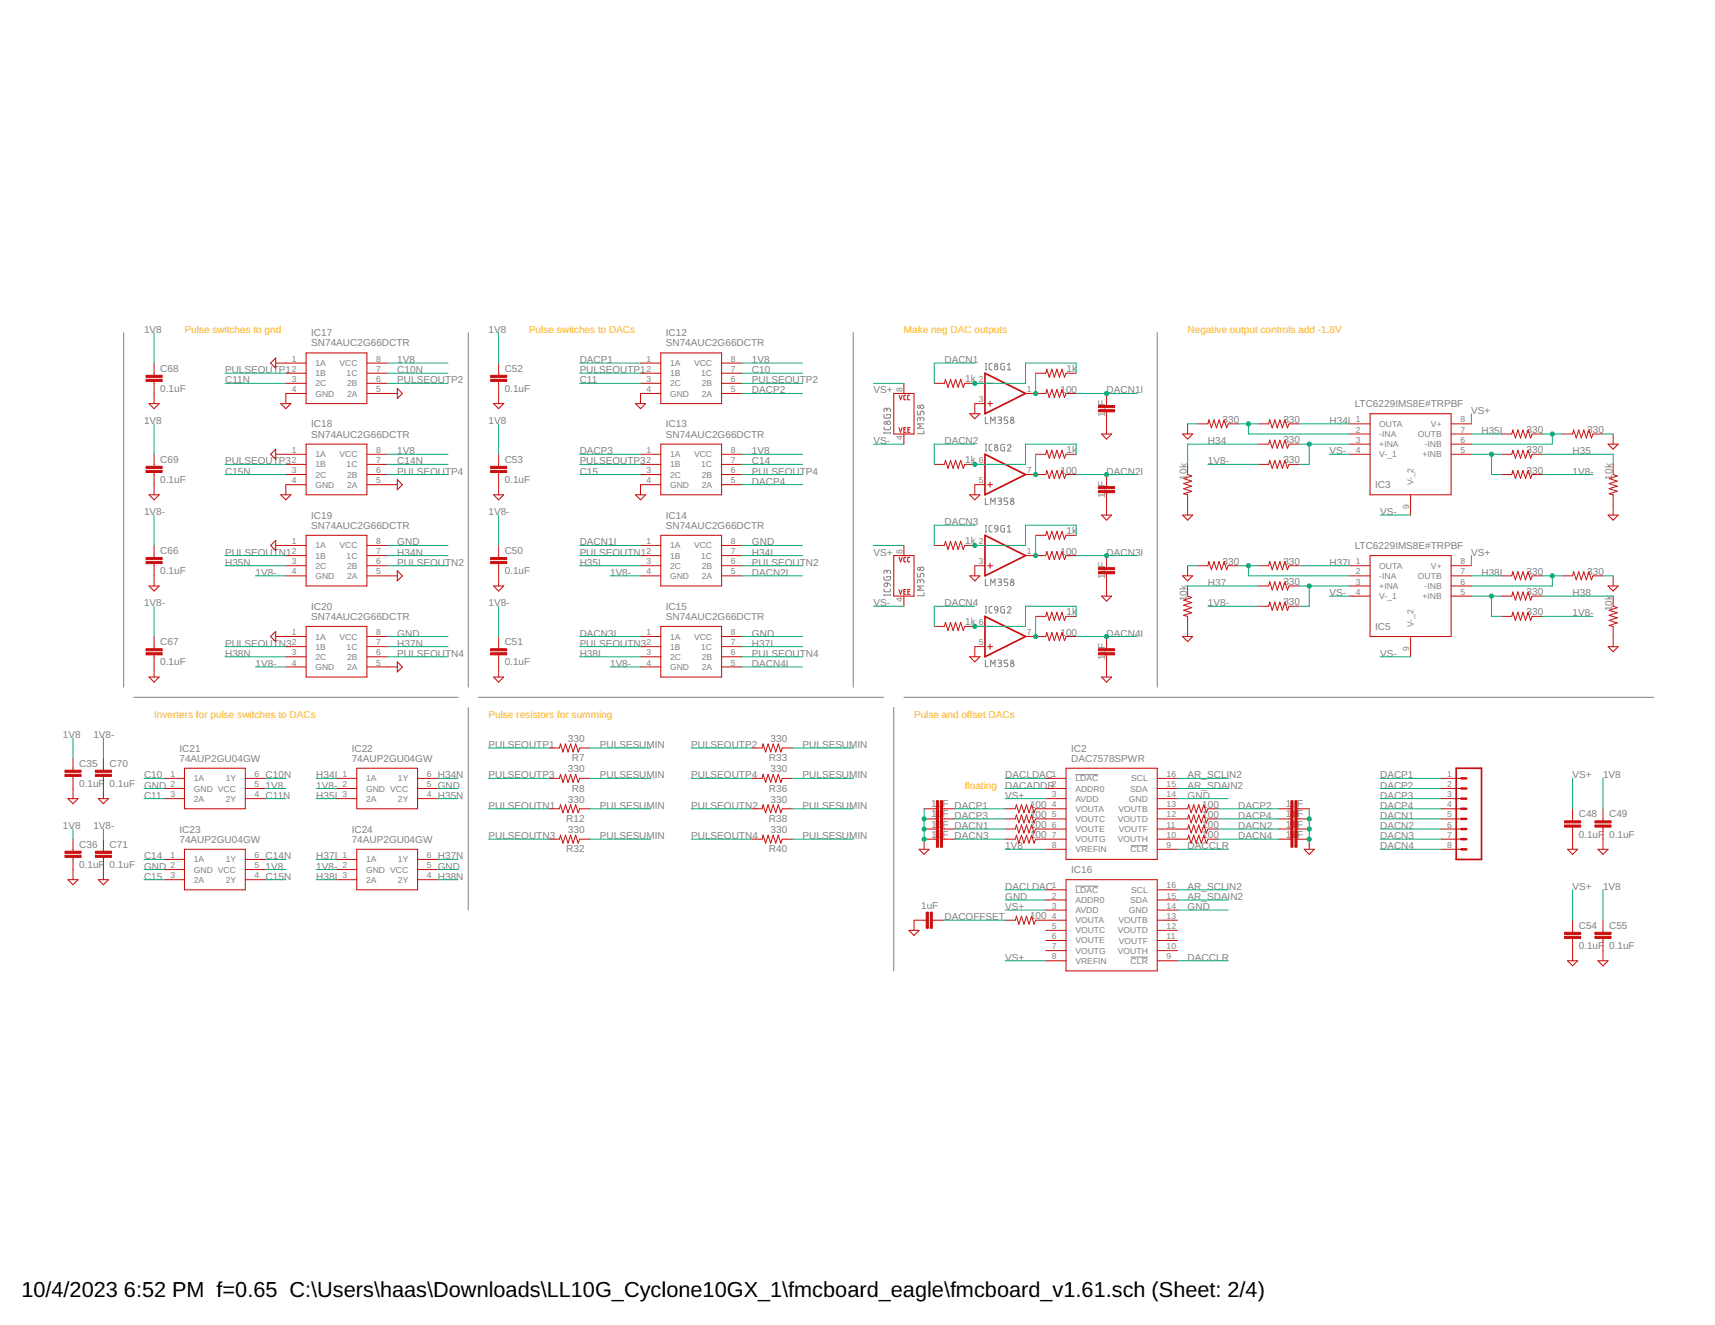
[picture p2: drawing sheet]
<svg xmlns="http://www.w3.org/2000/svg" width="279mm" height="216mm" viewBox="0 0 279 216" stroke-linecap="round" stroke-linejoin="round" font-family="sans-serif">
<defs><g id="words">
<g font-size="3.5">
<text x="3.5" y="211.4">10/4/2023</text>
<text x="20.2" y="211.4">6:52 PM f=0.65 C:\Users\haas\Downloads\LL10G_Cyclone10GX_1\fmcboard_eagle\fmcboard_v1.61.sch (Sheet: 2/4)</text>
</g>
<g font-size="1.6" fill="#808080">
<text x="23.5" y="54.2">1V</text>
<text x="25.5" y="54.2">8</text>
<text x="50.7" y="56.4">SN74AUC2G66DCTR</text>
<text x="50.7" y="54.8">IC17</text>
<text x="64.7" y="59.2">1V8</text>
<text x="79.6" y="54.2">1V</text>
<text x="81.6" y="54.2">8</text>
<text x="94.4" y="59.2">DACP1</text>
<text x="108.5" y="56.4">SN74AUC2G66DCTR</text>
<text x="108.5" y="54.8">IC12</text>
<text x="122.5" y="59.2">1V8</text>
<text x="153.9" y="59.2">DACN1</text>
<text x="26.1" y="63.9">0.1uF</text>
<text x="26.1" y="60.6">C68</text>
<text x="36.7" y="60.8">PULSEOUTP1</text>
<text x="36.7" y="62.5">C11N</text>
<text x="64.7" y="62.5">PULSEOUTP2</text>
<text x="64.7" y="60.8">C10N</text>
<text x="82.2" y="63.9">0.1uF</text>
<text x="82.2" y="60.6">C52</text>
<text x="94.4" y="62.5">C11</text>
<text x="94.4" y="60.8">PULSEOUTP1</text>
<text x="122.5" y="60.8">C10</text>
<text x="122.5" y="62.5">PULSEOUTP2</text>
<text x="122.5" y="64.1">DACP2</text>
<text x="142.3" y="64.1">VS+</text>
<text x="157.2" y="62.3">1k</text>
<text x="172.8" y="64">100</text>
<text x="173.8" y="60.7">1k</text>
<text x="180.3" y="64.1">DACN1I</text>
<text x="23.5" y="69.1">1V</text>
<text x="25.5" y="69.1">8</text>
<text x="50.7" y="71.3">SN74AUC2G66DCTR</text>
<text x="50.7" y="69.6">IC18</text>
<text x="79.6" y="69.1">1V</text>
<text x="81.6" y="69.1">8</text>
<text x="108.5" y="71.3">SN74AUC2G66DCTR</text>
<text x="108.5" y="69.6">IC13</text>
<text x="180" y="67.9" transform="rotate(-90 180 67.9)">1</text>
<text x="180" y="67" transform="rotate(-90 180 67)">u</text>
<text x="180" y="66.1" transform="rotate(-90 180 66.1)">F</text>
<text x="199.2" y="68.9">330</text>
<text x="209.1" y="68.9">330</text>
<text x="216.6" y="69.1">H34I</text>
<text x="220.7" y="66.3">LTC6229IMS8E#TRPBF</text>
<text x="239.7" y="67.4">VS+</text>
<text x="241.4" y="70.7">H35I</text>
<text x="248.7" y="70.6">330</text>
<text x="258.6" y="70.6">330</text>
<text x="26.1" y="75.4">C69</text>
<text x="36.7" y="75.7">PULSEOUTP3</text>
<text x="36.7" y="77.3">C15N</text>
<text x="64.7" y="77.3">PULSEOUTP4</text>
<text x="64.7" y="74">1V8</text>
<text x="64.7" y="75.7">C14N</text>
<text x="82.2" y="75.4">C53</text>
<text x="94.4" y="77.3">C15</text>
<text x="94.4" y="75.7">PULSEOUTP3</text>
<text x="94.4" y="74">DACP3</text>
<text x="122.5" y="75.7">C14</text>
<text x="122.5" y="77.3">PULSEOUTP4</text>
<text x="122.5" y="74">1V8</text>
<text x="142.3" y="72.4">VS-</text>
<text x="153.9" y="72.4">DACN2</text>
<text x="157.2" y="75.5">1k</text>
<text x="172.8" y="77.2">100</text>
<text x="173.8" y="73.9">1k</text>
<text x="180.3" y="77.3">DACN2I</text>
<text x="196.8" y="72.4">H34</text>
<text x="196.8" y="75.7">1V8-</text>
<text x="209.1" y="72.2">330</text>
<text x="209.1" y="75.5">330</text>
<text x="216.6" y="74">VS-</text>
<text x="248.7" y="73.9">330</text>
<text x="248.7" y="77.2">330</text>
<text x="256.2" y="74">H35</text>
<text x="256.2" y="77.3">1V8-</text>
<text x="23.5" y="83.9">1V8-</text>
<text x="26.1" y="78.7">0.1uF</text>
<text x="79.6" y="83.9">1V8-</text>
<text x="82.2" y="78.7">0.1uF</text>
<text x="122.5" y="79">DACP4</text>
<text x="180" y="81.1" transform="rotate(-90 180 81.1)">1</text>
<text x="180" y="80.2" transform="rotate(-90 180 80.2)">u</text>
<text x="180" y="79.3" transform="rotate(-90 180 79.3)">F</text>
<text x="193.3" y="78.1" transform="rotate(-90 193.3 78.1)">10k</text>
<text x="224" y="79.5">IC3</text>
<text x="224.8" y="83.9">VS-</text>
<text x="262.7" y="78.1" transform="rotate(-90 262.7 78.1)">10k</text>
<text x="50.7" y="86.1">SN74AUC2G66DCTR</text>
<text x="50.7" y="84.5">IC19</text>
<text x="64.7" y="88.9">GND</text>
<text x="94.4" y="88.9">DACN1I</text>
<text x="108.5" y="86.1">SN74AUC2G66DCTR</text>
<text x="108.5" y="84.5">IC14</text>
<text x="122.5" y="88.9">GND</text>
<text x="153.9" y="85.6">DACN3</text>
<text x="157.2" y="88.7">1k</text>
<text x="173.8" y="87.1">1k</text>
<text x="220.7" y="89.4">LTC6229IMS8E#TRPBF</text>
<text x="26.1" y="93.6">0.1uF</text>
<text x="26.1" y="90.3">C66</text>
<text x="36.7" y="90.5">PULSEOUTN1</text>
<text x="36.7" y="92.2">H35N</text>
<text x="41.6" y="93.8">1V8-</text>
<text x="64.7" y="92.2">PULSEOUTN2</text>
<text x="64.7" y="90.5">H34N</text>
<text x="82.2" y="93.6">0.1uF</text>
<text x="82.2" y="90.3">C50</text>
<text x="94.4" y="90.5">PULSEOUTN1</text>
<text x="94.4" y="92.2">H35I</text>
<text x="99.4" y="93.8">1V8-</text>
<text x="122.5" y="92.2">PULSEOUTN2</text>
<text x="122.5" y="90.5">H34I</text>
<text x="122.5" y="93.8">DACN2I</text>
<text x="142.3" y="90.5">VS+</text>
<text x="172.8" y="90.4">100</text>
<text x="180" y="94.3" transform="rotate(-90 180 94.3)">1</text>
<text x="180" y="93.4" transform="rotate(-90 180 93.4)">u</text>
<text x="180" y="92.5" transform="rotate(-90 180 92.5)">F</text>
<text x="180.3" y="90.5">DACN3I</text>
<text x="196.8" y="95.5">H37</text>
<text x="199.2" y="92">330</text>
<text x="209.1" y="95.3">330</text>
<text x="209.1" y="92">330</text>
<text x="216.6" y="92.2">H37I</text>
<text x="239.7" y="90.5">VS+</text>
<text x="241.4" y="93.8">H38I</text>
<text x="248.7" y="93.7">330</text>
<text x="258.6" y="93.7">330</text>
<text x="23.5" y="98.8">1V8-</text>
<text x="50.7" y="101">SN74AUC2G66DCTR</text>
<text x="50.7" y="99.3">IC20</text>
<text x="79.6" y="98.8">1V8-</text>
<text x="108.5" y="101">SN74AUC2G66DCTR</text>
<text x="108.5" y="99.3">IC15</text>
<text x="142.3" y="98.8">VS-</text>
<text x="153.9" y="98.8">DACN4</text>
<text x="157.2" y="101.9">1k</text>
<text x="173.8" y="100.3">1k</text>
<text x="193.3" y="98" transform="rotate(-90 193.3 98)">10k</text>
<text x="196.8" y="98.8">1V8-</text>
<text x="209.1" y="98.6">330</text>
<text x="216.6" y="97.1">VS-</text>
<text x="248.7" y="97">330</text>
<text x="248.7" y="100.3">330</text>
<text x="256.2" y="97.1">H38</text>
<text x="256.2" y="100.4">1V8-</text>
<text x="262.7" y="99.6" transform="rotate(-90 262.7 99.6)">10k</text>
<text x="26.1" y="105.1">C67</text>
<text x="36.7" y="105.4">PULSEOUTN3</text>
<text x="36.7" y="107">H38N</text>
<text x="64.7" y="103.7">GND</text>
<text x="64.7" y="107">PULSEOUTN4</text>
<text x="64.7" y="105.4">H37N</text>
<text x="82.2" y="105.1">C51</text>
<text x="94.4" y="105.4">PULSEOUTN3</text>
<text x="94.4" y="107">H38I</text>
<text x="94.4" y="103.7">DACN3I</text>
<text x="122.5" y="103.7">GND</text>
<text x="122.5" y="107">PULSEOUTN4</text>
<text x="122.5" y="105.4">H37I</text>
<text x="172.8" y="103.6">100</text>
<text x="180" y="107.5" transform="rotate(-90 180 107.5)">1</text>
<text x="180" y="106.6" transform="rotate(-90 180 106.6)">u</text>
<text x="180" y="105.7" transform="rotate(-90 180 105.7)">F</text>
<text x="180.3" y="103.7">DACN4I</text>
<text x="224" y="102.6">IC5</text>
<text x="224.8" y="107">VS-</text>
<text x="26.1" y="108.4">0.1uF</text>
<text x="41.6" y="108.7">1V8-</text>
<text x="82.2" y="108.4">0.1uF</text>
<text x="99.4" y="108.7">1V8-</text>
<text x="122.5" y="108.7">DACN4I</text>
<text x="10.3" y="120.2">1V</text>
<text x="12.2" y="120.2">8</text>
<text x="12.9" y="124.9">C35</text>
<text x="15.2" y="120.2">1V</text>
<text x="17.2" y="120.2">8-</text>
<text x="17.8" y="124.9">C70</text>
<text x="29.2" y="124.1">74AUP2GU04GW</text>
<text x="29.2" y="122.5">IC21</text>
<text x="57.3" y="124.1">74AUP2GU04GW</text>
<text x="57.3" y="122.5">IC22</text>
<text x="79.6" y="121.9">PULSEOUTP1</text>
<text x="92.5" y="120.9">330</text>
<text x="92.5" y="125.9">330</text>
<text x="93.2" y="124">R7</text>
<text x="97.7" y="121.9">PULSESUMIN</text>
<text x="112.6" y="121.9">PULSEOUTP2</text>
<text x="125.3" y="124">R33</text>
<text x="125.5" y="120.9">330</text>
<text x="125.5" y="125.9">330</text>
<text x="130.8" y="121.9">PULSESUMIN</text>
<text x="174.5" y="124.1">DAC7578SPWR</text>
<text x="174.5" y="122.5">IC2</text>
<text x="12.9" y="128.2">0.1uF 0.1uF</text>
<text x="23.5" y="128.5">GND</text>
<text x="23.5" y="126.8">C10</text>
<text x="23.5" y="130.1">C11</text>
<text x="43.3" y="128.5">1V8</text>
<text x="43.3" y="130.1">C11N</text>
<text x="43.3" y="126.8">C10N</text>
<text x="51.5" y="126.8">H34I</text>
<text x="51.5" y="130.1">H35I</text>
<text x="51.5" y="128.5">1V8-</text>
<text x="71.3" y="128.5">GND</text>
<text x="71.3" y="130.1">H35N</text>
<text x="71.3" y="126.8">H34N</text>
<text x="79.6" y="131.8">PULSEOUTN1</text>
<text x="79.6" y="126.8">PULSEOUTP3</text>
<text x="92.5" y="130.8">330</text>
<text x="93.2" y="129">R8</text>
<text x="97.7" y="126.8">PULSESUMIN</text>
<text x="97.7" y="131.8">PULSESUMIN</text>
<text x="112.6" y="131.8">PULSEOUTN2</text>
<text x="112.6" y="126.8">PULSEOUTP4</text>
<text x="125.3" y="129">R36</text>
<text x="125.5" y="130.8">330</text>
<text x="130.8" y="126.8">PULSESUMIN</text>
<text x="130.8" y="131.8">PULSESUMIN</text>
<text x="151.7" y="131.5">1</text>
<text x="152.6" y="131.5">u</text>
<text x="153.5" y="131.5">F DACP1</text>
<text x="163.8" y="130.1">VS+</text>
<text x="163.8" y="128.5">DACADDR</text>
<text x="163.8" y="126.8">DACLDAC</text>
<text x="167.8" y="131.6">100</text>
<text x="193.5" y="130.1">GND</text>
<text x="193.5" y="126.8">AR_SCLIN2</text>
<text x="193.5" y="128.5">AR_SDAIN2</text>
<text x="195.9" y="131.6">100</text>
<text x="201.7" y="131.8">DACP2</text>
<text x="209.5" y="131.5">1</text>
<text x="210.4" y="131.5">u</text>
<text x="211.3" y="131.5">F</text>
<text x="224.8" y="128.5">DACP2</text>
<text x="224.8" y="131.8">DACP4</text>
<text x="224.8" y="130.1">DACP3</text>
<text x="224.8" y="126.8">DACP1</text>
<text x="256.2" y="126.8">VS+</text>
<text x="261.2" y="126.8">1V8</text>
<text x="10.3" y="135.1">1V8</text>
<text x="15.2" y="135.1">1V8-</text>
<text x="29.2" y="137.3">74AUP2GU04GW</text>
<text x="29.2" y="135.7">IC23</text>
<text x="57.3" y="137.3">74AUP2GU04GW</text>
<text x="57.3" y="135.7">IC24</text>
<text x="79.6" y="136.7">PULSEOUTN3</text>
<text x="92.3" y="133.9">R12</text>
<text x="92.5" y="135.8">330</text>
<text x="97.7" y="136.7">PULSESUMIN</text>
<text x="112.6" y="136.7">PULSEOUTN4</text>
<text x="125.3" y="133.9">R38</text>
<text x="125.5" y="135.8">330</text>
<text x="130.8" y="136.7">PULSESUMIN</text>
<text x="151.7" y="136.5">1</text>
<text x="151.7" y="134.8">1</text>
<text x="151.7" y="133.2">1</text>
<text x="152.6" y="136.5">u</text>
<text x="152.6" y="134.8">u</text>
<text x="152.6" y="133.2">u</text>
<text x="153.5" y="136.5">F DACN3</text>
<text x="153.5" y="134.8">F DACN1</text>
<text x="153.5" y="133.2">F DACP3</text>
<text x="167.8" y="133.3">100</text>
<text x="167.8" y="134.9">100</text>
<text x="167.8" y="136.6">100</text>
<text x="195.9" y="133.3">100</text>
<text x="195.9" y="134.9">100</text>
<text x="195.9" y="136.6">100</text>
<text x="201.7" y="133.4">DACP4</text>
<text x="201.7" y="135.1">DACN2</text>
<text x="201.7" y="136.7">DACN4</text>
<text x="209.5" y="136.5">1</text>
<text x="209.5" y="134.8">1</text>
<text x="209.5" y="133.2">1</text>
<text x="210.4" y="136.5">u</text>
<text x="210.4" y="134.8">u</text>
<text x="210.4" y="133.2">u</text>
<text x="211.3" y="136.5">F</text>
<text x="211.3" y="134.8">F</text>
<text x="211.3" y="133.2">F</text>
<text x="224.8" y="135.1">DACN2</text>
<text x="224.8" y="136.7">DACN3</text>
<text x="224.8" y="133.4">DACN1</text>
<text x="257.2" y="136.5">0.1uF 0.1uF</text>
<text x="257.2" y="133.2">C48</text>
<text x="262.2" y="133.2">C49</text>
<text x="12.9" y="141.4">0.1uF 0.1uF</text>
<text x="12.9" y="138.1">C36</text>
<text x="17.8" y="138.1">C71</text>
<text x="23.5" y="141.7">GND</text>
<text x="23.5" y="140">C14</text>
<text x="23.5" y="143.3">C15</text>
<text x="43.3" y="141.7">1V8</text>
<text x="43.3" y="140">C14N</text>
<text x="43.3" y="143.3">C15N</text>
<text x="51.5" y="140">H37I</text>
<text x="51.5" y="143.3">H38I</text>
<text x="51.5" y="141.7">1V8-</text>
<text x="71.3" y="141.7">GND</text>
<text x="71.3" y="140">H37N</text>
<text x="71.3" y="143.3">H38N</text>
<text x="92.3" y="138.9">R32</text>
<text x="125.3" y="138.9">R40</text>
<text x="163.8" y="138.4">1V8</text>
<text x="174.5" y="142.3">IC16</text>
<text x="193.5" y="138.4">DACCLR</text>
<text x="224.8" y="138.4">DACN4</text>
<text x="150.1" y="148">1uF</text>
<text x="153.9" y="149.9">DACOFFSET</text>
<text x="163.8" y="146.6">GND</text>
<text x="163.8" y="148.3">VS+</text>
<text x="163.8" y="145">DACLDAC</text>
<text x="167.8" y="149.8">100</text>
<text x="193.5" y="148.3">GND</text>
<text x="193.5" y="145">AR_SCLIN2</text>
<text x="193.5" y="146.6">AR_SDAIN2</text>
<text x="256.2" y="145">VS+</text>
<text x="261.2" y="145">1V8</text>
<text x="257.2" y="154.6">0.1uF 0.1uF</text>
<text x="257.2" y="151.3">C54</text>
<text x="262.2" y="151.3">C55</text>
<text x="163.8" y="156.5">VS+</text>
<text x="193.5" y="156.5">DACCLR</text>
</g>
<g font-size="1.6" fill="#ffba08">
<text x="30.1" y="54.2">Pulse switches to gnd</text>
<text x="86.2" y="54.2">Pulse switches to DACs</text>
<text x="147.3" y="54.2">Make neg DAC outputs</text>
<text x="193.5" y="54.2">Negative output controls add -1.8V</text>
<text x="25.1" y="116.9">Inverters for pulse switches to DACs</text>
<text x="79.6" y="116.9">Pulse resistors for summing</text>
<text x="148.9" y="116.9">Pulse and offset DACs</text>
<text x="157.2" y="128.5">floating</text>
</g>
<g font-size="1.4" fill="#808080">
<text x="47.6" y="58.9">1</text>
<text x="51.4" y="59.7">1A</text>
<text x="55.3" y="59.7">VCC</text>
<text x="61.3" y="58.9">8</text>
<text x="105.3" y="58.9">1</text>
<text x="109.2" y="59.7">1A</text>
<text x="113.1" y="59.7">VCC</text>
<text x="119.1" y="58.9">8</text>
<text x="47.6" y="60.6">2</text>
<text x="47.6" y="62.2">3</text>
<text x="47.6" y="63.9">4</text>
<text x="51.4" y="61.3">1B</text>
<text x="51.4" y="63">2C</text>
<text x="51.4" y="64.6">GND</text>
<text x="56.5" y="61.3">1C</text>
<text x="56.5" y="63">2B</text>
<text x="56.5" y="64.6">2A</text>
<text x="61.3" y="60.6">7</text>
<text x="61.3" y="62.2">6</text>
<text x="61.3" y="63.9">5</text>
<text x="105.3" y="60.6">2</text>
<text x="105.3" y="62.2">3</text>
<text x="105.3" y="63.9">4</text>
<text x="109.2" y="61.3">1B</text>
<text x="109.2" y="63">2C</text>
<text x="109.2" y="64.6">GND</text>
<text x="114.2" y="61.3">1C</text>
<text x="114.3" y="63">2B</text>
<text x="114.3" y="64.6">2A</text>
<text x="119.1" y="60.6">7</text>
<text x="119.1" y="62.2">6</text>
<text x="119.1" y="63.9">5</text>
<text x="147" y="63.9" transform="rotate(-90 147 63.9)">8</text>
<text x="159.5" y="65.5">3</text>
<text x="159.5" y="62.2">2</text>
<text x="167.3" y="63.9">1</text>
<text x="147" y="71.7" transform="rotate(-90 147 71.7)">4</text>
<text x="220.9" y="68.8">1</text>
<text x="220.9" y="70.5">2</text>
<text x="224.7" y="69.6">OUTA</text>
<text x="224.7" y="71.2">-INA</text>
<text x="231" y="71.2">OUTB</text>
<text x="233.1" y="69.6">V+</text>
<text x="237.9" y="68.8">8</text>
<text x="237.9" y="70.5">7</text>
<text x="47.6" y="73.8">1</text>
<text x="47.6" y="75.4">2</text>
<text x="47.6" y="77.1">3</text>
<text x="51.4" y="74.5">1A</text>
<text x="51.4" y="76.2">1B</text>
<text x="51.4" y="77.8">2C</text>
<text x="55.3" y="74.5">VCC</text>
<text x="56.5" y="76.2">1C</text>
<text x="56.5" y="77.8">2B</text>
<text x="61.3" y="73.8">8</text>
<text x="61.3" y="75.4">7</text>
<text x="61.3" y="77.1">6</text>
<text x="105.3" y="73.8">1</text>
<text x="105.3" y="75.4">2</text>
<text x="105.3" y="77.1">3</text>
<text x="109.2" y="74.5">1A</text>
<text x="109.2" y="76.2">1B</text>
<text x="109.2" y="77.8">2C</text>
<text x="113.1" y="74.5">VCC</text>
<text x="114.2" y="76.2">1C</text>
<text x="114.3" y="77.8">2B</text>
<text x="119.1" y="73.8">8</text>
<text x="119.1" y="75.4">7</text>
<text x="119.1" y="77.1">6</text>
<text x="159.5" y="75.4">6</text>
<text x="167.3" y="77.1">7</text>
<text x="220.9" y="72.1">3</text>
<text x="220.9" y="73.8">4</text>
<text x="224.7" y="72.9">+INA</text>
<text x="224.7" y="74.5">V-_1</text>
<text x="231.7" y="74.5">+INB</text>
<text x="232.1" y="72.9">-INB</text>
<text x="237.9" y="72.1">6</text>
<text x="237.9" y="73.8">5</text>
<text x="47.6" y="78.7">4</text>
<text x="51.4" y="79.5">GND</text>
<text x="56.5" y="79.5">2A</text>
<text x="61.3" y="78.7">5</text>
<text x="105.3" y="78.7">4</text>
<text x="109.2" y="79.5">GND</text>
<text x="114.3" y="79.5">2A</text>
<text x="119.1" y="78.7">5</text>
<text x="159.5" y="78.7">5</text>
<text x="229.6" y="82.9" transform="rotate(-90 229.6 82.9)">9</text>
<text x="230.3" y="79.1" transform="rotate(-90 230.3 79.1)">V-_2</text>
<text x="47.6" y="88.6">1</text>
<text x="51.4" y="89.4">1A</text>
<text x="55.3" y="89.4">VCC</text>
<text x="61.3" y="88.6">8</text>
<text x="105.3" y="88.6">1</text>
<text x="109.2" y="89.4">1A</text>
<text x="113.1" y="89.4">VCC</text>
<text x="119.1" y="88.6">8</text>
<text x="159.5" y="88.6">2</text>
<text x="47.6" y="90.3">2</text>
<text x="47.6" y="91.9">3</text>
<text x="47.6" y="93.6">4</text>
<text x="51.4" y="91">1B</text>
<text x="51.4" y="92.7">2C</text>
<text x="51.4" y="94.3">GND</text>
<text x="56.5" y="91">1C</text>
<text x="56.5" y="92.7">2B</text>
<text x="56.5" y="94.3">2A</text>
<text x="61.3" y="90.3">7</text>
<text x="61.3" y="91.9">6</text>
<text x="61.3" y="93.6">5</text>
<text x="105.3" y="90.3">2</text>
<text x="105.3" y="91.9">3</text>
<text x="105.3" y="93.6">4</text>
<text x="109.2" y="91">1B</text>
<text x="109.2" y="92.7">2C</text>
<text x="109.2" y="94.3">GND</text>
<text x="114.2" y="91">1C</text>
<text x="114.3" y="92.7">2B</text>
<text x="114.3" y="94.3">2A</text>
<text x="119.1" y="90.3">7</text>
<text x="119.1" y="91.9">6</text>
<text x="119.1" y="93.6">5</text>
<text x="147" y="90.3" transform="rotate(-90 147 90.3)">8</text>
<text x="159.5" y="91.9">3</text>
<text x="167.3" y="90.3">1</text>
<text x="220.9" y="91.9">1</text>
<text x="220.9" y="93.6">2</text>
<text x="220.9" y="95.2">3</text>
<text x="224.7" y="92.7">OUTA</text>
<text x="224.7" y="94.3">-INA</text>
<text x="224.7" y="96">+INA</text>
<text x="231" y="94.3">OUTB</text>
<text x="232.1" y="96">-INB</text>
<text x="233.1" y="92.7">V+</text>
<text x="237.9" y="91.9">8</text>
<text x="237.9" y="93.6">7</text>
<text x="237.9" y="95.2">6</text>
<text x="147" y="98.1" transform="rotate(-90 147 98.1)">4</text>
<text x="159.5" y="101.8">6</text>
<text x="220.9" y="96.9">4</text>
<text x="224.7" y="97.6">V-_1</text>
<text x="231.7" y="97.6">+INB</text>
<text x="237.9" y="96.9">5</text>
<text x="47.6" y="103.5">1</text>
<text x="47.6" y="105.1">2</text>
<text x="47.6" y="106.8">3</text>
<text x="51.4" y="104.2">1A</text>
<text x="51.4" y="105.9">1B</text>
<text x="51.4" y="107.5">2C</text>
<text x="55.3" y="104.2">VCC</text>
<text x="56.5" y="105.9">1C</text>
<text x="56.5" y="107.5">2B</text>
<text x="61.3" y="103.5">8</text>
<text x="61.3" y="105.1">7</text>
<text x="61.3" y="106.8">6</text>
<text x="105.3" y="103.5">1</text>
<text x="105.3" y="105.1">2</text>
<text x="105.3" y="106.8">3</text>
<text x="109.2" y="104.2">1A</text>
<text x="109.2" y="105.9">1B</text>
<text x="109.2" y="107.5">2C</text>
<text x="113.1" y="104.2">VCC</text>
<text x="114.2" y="105.9">1C</text>
<text x="114.3" y="107.5">2B</text>
<text x="119.1" y="103.5">8</text>
<text x="119.1" y="105.1">7</text>
<text x="119.1" y="106.8">6</text>
<text x="159.5" y="105.1">5</text>
<text x="167.3" y="103.5">7</text>
<text x="229.6" y="106" transform="rotate(-90 229.6 106)">9</text>
<text x="230.3" y="102.2" transform="rotate(-90 230.3 102.2)">V-_2</text>
<text x="47.6" y="108.4">4</text>
<text x="51.4" y="109.2">GND</text>
<text x="56.5" y="109.2">2A</text>
<text x="61.3" y="108.4">5</text>
<text x="105.3" y="108.4">4</text>
<text x="109.2" y="109.2">GND</text>
<text x="114.3" y="109.2">2A</text>
<text x="119.1" y="108.4">5</text>
<text x="27.8" y="126.6">1</text>
<text x="27.8" y="128.3">2</text>
<text x="27.8" y="129.9">3</text>
<text x="31.6" y="127.3">1A</text>
<text x="31.6" y="129">GND VCC</text>
<text x="31.6" y="130.6">2A</text>
<text x="36.8" y="127.3">1Y</text>
<text x="36.8" y="130.6">2Y</text>
<text x="41.5" y="126.6">6</text>
<text x="41.5" y="128.3">5</text>
<text x="41.5" y="129.9">4</text>
<text x="55.8" y="126.6">1</text>
<text x="55.8" y="128.3">2</text>
<text x="55.8" y="129.9">3</text>
<text x="59.6" y="127.3">1A</text>
<text x="59.6" y="129">GND VCC</text>
<text x="59.6" y="130.6">2A</text>
<text x="64.8" y="127.3">1Y</text>
<text x="64.8" y="130.6">2Y</text>
<text x="69.5" y="126.6">6</text>
<text x="69.5" y="128.3">5</text>
<text x="69.5" y="129.9">4</text>
<text x="171.4" y="126.6">1</text>
<text x="171.4" y="128.3">2</text>
<text x="171.4" y="129.9">3</text>
<text x="171.4" y="131.6">4</text>
<text x="175.2" y="127.3">LDAC</text>
<text x="175.2" y="129">ADDR0</text>
<text x="175.2" y="130.6">AVDD</text>
<text x="183.9" y="130.6">GND</text>
<text x="184.1" y="129">SDA</text>
<text x="184.3" y="127.3">SCL</text>
<text x="190" y="126.6">16</text>
<text x="190" y="128.3">15</text>
<text x="190" y="129.9">14</text>
<text x="190" y="131.6">13</text>
<text x="235.7" y="126.6">1</text>
<text x="235.7" y="128.3">2</text>
<text x="235.7" y="129.9">3</text>
<text x="235.7" y="131.6">4</text>
<text x="171.4" y="133.2">5</text>
<text x="171.4" y="134.9">6</text>
<text x="171.4" y="136.5">7</text>
<text x="175.2" y="132.3">VOUTA</text>
<text x="175.2" y="133.9">VOUTC</text>
<text x="175.2" y="135.6">VOUTE</text>
<text x="175.2" y="137.2">VOUTG</text>
<text x="182.1" y="133.9">VOUTD</text>
<text x="182.1" y="137.2">VOUTH</text>
<text x="182.2" y="132.3">VOUTB</text>
<text x="182.3" y="135.6">VOUTF</text>
<text x="190" y="133.2">12</text>
<text x="190" y="134.9">11</text>
<text x="190" y="136.5">10</text>
<text x="235.7" y="133.2">5</text>
<text x="235.7" y="134.9">6</text>
<text x="235.7" y="136.5">7</text>
<text x="27.8" y="139.8">1</text>
<text x="27.8" y="141.5">2</text>
<text x="27.8" y="143.1">3</text>
<text x="31.6" y="140.5">1A</text>
<text x="31.6" y="142.2">GND VCC</text>
<text x="31.6" y="143.8">2A</text>
<text x="36.8" y="140.5">1Y</text>
<text x="36.8" y="143.8">2Y</text>
<text x="41.5" y="139.8">6</text>
<text x="41.5" y="141.5">5</text>
<text x="41.5" y="143.1">4</text>
<text x="55.8" y="139.8">1</text>
<text x="55.8" y="141.5">2</text>
<text x="55.8" y="143.1">3</text>
<text x="59.6" y="140.5">1A</text>
<text x="59.6" y="142.2">GND VCC</text>
<text x="59.6" y="143.8">2A</text>
<text x="64.8" y="140.5">1Y</text>
<text x="64.8" y="143.8">2Y</text>
<text x="69.5" y="139.8">6</text>
<text x="69.5" y="141.5">5</text>
<text x="69.5" y="143.1">4</text>
<text x="171.4" y="138.2">8</text>
<text x="175.2" y="138.9">VREFIN</text>
<text x="184.2" y="138.9">CLR</text>
<text x="190" y="138.2">9</text>
<text x="235.7" y="138.2">8</text>
<text x="171.4" y="144.8">1</text>
<text x="171.4" y="146.4">2</text>
<text x="171.4" y="148.1">3</text>
<text x="171.4" y="149.7">4</text>
<text x="175.2" y="145.5">LDAC</text>
<text x="175.2" y="147.1">ADDR0</text>
<text x="175.2" y="148.8">AVDD</text>
<text x="183.9" y="148.8">GND</text>
<text x="184.1" y="147.1">SDA</text>
<text x="184.3" y="145.5">SCL</text>
<text x="190" y="144.8">16</text>
<text x="190" y="146.4">15</text>
<text x="190" y="148.1">14</text>
<text x="190" y="149.7">13</text>
<text x="171.4" y="151.4">5</text>
<text x="171.4" y="153">6</text>
<text x="171.4" y="154.7">7</text>
<text x="175.2" y="150.4">VOUTA</text>
<text x="175.2" y="152.1">VOUTC</text>
<text x="175.2" y="153.7">VOUTE</text>
<text x="175.2" y="155.4">VOUTG</text>
<text x="182.1" y="152.1">VOUTD</text>
<text x="182.1" y="155.4">VOUTH</text>
<text x="182.2" y="150.4">VOUTB</text>
<text x="182.3" y="153.7">VOUTF</text>
<text x="190" y="151.4">12</text>
<text x="190" y="153">11</text>
<text x="190" y="154.7">10</text>
<text x="171.4" y="156.3">8</text>
<text x="175.2" y="157">VREFIN</text>
<text x="184.2" y="157">CLR</text>
<text x="190" y="156.3">9</text>
</g>
</g></defs>
<g fill="none" stroke="#808080" stroke-width=".16">
<path d="M20.2 54.2v57.8M76.3 54.2v57.8M139 54.2v57.8M160.5 59.2h.3M160.6 59.2v1.1M161.6 59.2h-.3l-.2 .3 .1 .7 .4 .1M163.6 59.2l-.5 .1-.1 .7 .2 .2 .4 .1v-.6h-.1M164.1 59.5l.3-.3v1.1M188.5 54.2v57.8M144 69.6v.3l.3 .1h.6l.2-.4M144 67.5v.5l.3 .1h.6l.2-.6h-.6v.2M144 70.5h1.1"/>
<path d="M144 70.4v.3M144.5 66.8l.1-.2 .2-.1 .2 .2 .1 .4M144.5 67l-.1-.5a.22 .22 0 0 0-.3 0 .22 .22 0 0 0-.1 .2v.4M145.1 70.4v.3M149.5 67v.6h.4l.1-.5 .2-.1 .3 .1v.5M149.9 68.3l.1-.2h.4l.1 .5M149.9 68.5v-.2a.23 .23 0 0 0-.2-.3 .23 .23 0 0 0-.2 .3v.3M150.5 70.2v.5h-1M150.5 69.1h-1l.6 .3-.6 .4h1M160.5 60.3h.3M160.5 68v1h.5M160.5 73.5h.3"/>
<path d="M160.5 72.4h.3M160.6 72.4v1.1M161.4 69v-1l.4 .5 .3-.5v1M161.6 72.4l-.3 .1-.2 .1 .1 .8 .4 .1M162.6 68h.4l.2 .2-.2 .2h-.3M162.9 68.4l.2 .1v.4l-.5 .1M163.6 72.4l-.5 .1-.1 .7 .2 .2 .4 .1v-.6h-.1M164.1 72.6l.1-.1a.27 .27 0 0 1 .4 0 .27 .27 0 0 1 0 .4l-.5 .6h.6M164.1 60.3h.6M164.2 68h-.6v.4l.5 .1 .1 .2-.1 .3h-.5M144 96v.3l.3 .1h.6l.2-.4M144 94l.1 .5 .7 .1 .2-.2 .1-.4h-.6v.1"/>
<path d="M144 96.8v.3M144 97h1.1M144.1 95.1l.5-.1v.4a.29 .29 0 0 1-.4 .2 .29 .29 0 0 1-.1-.5zM144.5 93.2l.1-.2h.3l.2 .5M144.5 93.4l-.1-.4-.1-.1-.3 .1v.5M144.6 95a.51 .51 0 0 1 .5 .5M145.1 96.8v.3M149.5 93.4v.6h.4v-.4l.3-.2 .3 .1v.5M149.9 94.7l.1-.2 .3-.1 .2 .2v.4M149.9 94.9v-.3l-.3-.2-.1 .6M150.5 96.6v.5h-1M150.5 95.5h-1l.6 .3-.6 .4h1"/>
<path d="M160.5 81.2v1h.5M160.5 94.4v1h.5M160.5 86.7h.3M160.5 85.6h.3M160.5 99.9h.3M160.5 98.8h.3M160.6 85.6v1.1M160.6 98.8v1.1M161.4 82.2v-1l.4 .5 .3-.5v1M161.4 95.4v-1l.4 .6 .3-.6v1M161.6 85.6l-.3 .1-.2 .2 .1 .7 .4 .1M161.6 98.8h-.3l-.2 .3 .1 .7 .4 .1"/>
<path d="M162.1 85.7h.4l.1 .5-.6-.1zM162.1 98.9h.4l.1 .5-.6-.1zM162.6 81.2h.4l.2 .2-.2 .2h-.3M162.6 86.2a.47 .47 0 0 1-.5 .5M162.6 94.4h.3l.3 .2-.2 .2h-.3M162.6 99.4a.47 .47 0 0 1-.5 .5M162.9 81.6l.2 .1v.4l-.5 .1M162.9 94.8l.2 .2v.3l-.5 .1M163.6 85.6l-.5 .1-.1 .7 .2 .2 .4 .1v-.6h-.1M163.6 98.8l-.5 .1-.1 .8 .2 .1 .4 .1v-.6h-.1M164.1 99.1a.28 .28 0 0 1 .4-.3 .28 .28 0 0 1 .1 .5l-.5 .6h.6M164.1 85.9l.3-.3v1.1"/>
<path d="M164.1 86.7h.6M164.2 81.2h-.6v.4l.5 .1 .1 .2-.1 .3h-.5M164.2 94.4h-.6v.4l.5 .1 .1 .2-.1 .3h-.5M21.8 113.6h52.8M76.3 115.3v33M77.9 113.6h66.1M145.6 115.3v42.9M147.3 113.6h122.1M160.5 107.6v1h.5M161.4 108.6v-1l.4 .6 .3-.6v1M162.6 107.6h.3l.3 .2-.2 .2h-.3M162.9 108l.2 .2v.3l-.5 .1"/>
<path d="M164.2 107.6h-.6v.4h.4l.2 .3-.1 .3h-.5M175.2 126.2h3.7M184.2 137.8h2.8M175.2 144.4h3.7M184.2 156h2.8"/>
<circle cx="162.3" cy="60" r=".29"/>
<circle cx="162.3" cy="59.4" r=".24"/>
<circle cx="144.2" cy="68.9" r=".23"/>
<circle cx="144.8" cy="68.9" r=".3"/>
<circle cx="149.7" cy="66.3" r=".24"/>
<circle cx="150.2" cy="66.3" r=".29"/>
<circle cx="162.3" cy="73.2" r=".29"/>
<circle cx="162.3" cy="72.7" r=".24"/>
<circle cx="164.9" cy="68.7" r=".3"/>
<circle cx="164.9" cy="68.2" r=".24"/>
<circle cx="149.7" cy="92.7" r=".23"/>
<circle cx="150.2" cy="92.7" r=".29"/>
<circle cx="164.9" cy="94.6" r=".24"/>
<circle cx="164.9" cy="81.4" r=".24"/>
<circle cx="164.9" cy="81.9" r=".29"/>
<circle cx="164.9" cy="95.1" r=".29"/>
<circle cx="164.9" cy="107.8" r=".24"/>
<circle cx="164.9" cy="108.3" r=".29"/>
</g>
<g fill="none" stroke="#c90d0c" stroke-width=".17">
<path d="M44.9 58.3v1.7l-.8-.8zM49.9 57.5h9.9v8.3h-9.9zM107.7 57.5h9.9v8.3h-9.9zM24.3 65.8h1.6l-.8 .8zM44.9 73.2v1.6l-.8-.8zM45.7 65.8h1.7l-.8 .8zM49.9 72.4h9.9v8.2h-9.9zM64.7 63.3l.9 .8-.9 .8zM64.7 78.1l.9 .9-.9 .8zM80.4 65.8h1.7l-.9 .8zM103.5 65.8h1.7l-.8 .8zM107.7 72.4h9.9v8.2h-9.9z"/>
<path d="M145.6 64.1h3.3v6.6h-3.3zM158 67.4h1.6l-.8 .8zM179.5 70.7h1.6l-.8 .8zM192.7 70.7h1.6l-.8 .8zM223.2 67.4h13.2v13.2h-13.2zM262 72.4h1.6l-.8 .8zM24.3 80.6h1.6l-.8 .8zM24.3 95.5h1.6l-.8 .8zM44.9 88.1v1.6l-.8-.8zM45.7 80.6h1.7l-.8 .8zM49.9 87.2h9.9v8.3h-9.9zM64.7 93l.9 .8-.9 .9z"/>
<path d="M80.4 80.6h1.7l-.9 .8zM80.4 95.5h1.7l-.9 .8zM103.5 80.6h1.7l-.8 .8zM107.7 87.2h9.9v8.3h-9.9zM145.6 90.5h3.3v6.6h-3.3zM158 80.6h1.6l-.8 .8zM158 93.8h1.6l-.8 .9zM179.5 83.9h1.6l-.8 .9zM179.5 97.1h1.6l-.8 .9zM192.7 93.8h1.6l-.8 .9zM192.7 83.9h1.6l-.8 .9zM223.2 90.5h13.2v13.2h-13.2z"/>
<path d="M262 95.5h1.6l-.8 .8zM262 83.9h1.6l-.8 .9zM24.3 110.3h1.6l-.8 .8zM44.9 102.9v1.6l-.8-.8zM49.9 102.1h9.9v8.2h-9.9zM64.7 107.8l.9 .9-.9 .8zM80.4 110.3h1.7l-.9 .8zM107.7 102.1h9.9v8.2h-9.9zM158 107h1.6l-.8 .8zM179.5 110.3h1.6l-.8 .8zM192.7 103.7h1.6l-.8 .8zM262 105.4h1.6l-.8 .8z"/>
<path d="M11.1 130.1h1.6l-.8 .9zM16 130.1h1.7l-.9 .9zM30.1 125.2h9.9v6.6h-9.9zM30.1 138.4h9.9v6.6h-9.9zM58.1 125.2h9.9v6.6h-9.9zM58.1 138.4h9.9v6.6h-9.9zM149.7 138.4h1.7l-.8 .8zM173.7 125.2h14.8v14.8h-14.8zM212.5 138.4h1.6l-.8 .8zM255.4 138.4h1.6l-.8 .8zM260.3 138.4h1.7l-.8 .8zM11.1 143.3h1.6l-.8 .9z"/>
<path d="M16 143.3h1.7l-.9 .9zM148.1 151.6h1.6l-.8 .8zM173.7 143.3h14.8v14.9h-14.8zM255.4 156.5h1.6l-.8 .9zM260.3 156.5h1.7l-.8 .9z"/>
</g>
<g fill="none" stroke="#c90d0c" stroke-width=".16">
<path d="M25.1 59.2v2M44.9 59.2h5M59.8 59.2h3.3M81.2 59.2v2M104.4 59.2h3.3M117.6 59.2h3.3M25.1 62.1v3.7M25.1 74v2M25.1 77v3.6M44.9 74h5M46.6 60.8h3.3M46.6 62.5h3.3"/>
<path d="M46.6 75.7h3.3M46.6 77.3h3.3M49.9 64.1h-3.3v1.7M49.9 79h-3.3v1.6M59.8 74h3.3M59.8 60.8h3.3M59.8 62.5h3.3M59.8 64.1h4.9M59.8 75.7h3.3M59.8 77.3h3.3M59.8 79h4.9M81.2 62.1v3.7"/>
<path d="M81.2 74v2M81.2 77v3.6M104.4 74h3.3M104.4 60.8h3.3M104.4 62.5h3.3M104.4 75.7h3.3M104.4 77.3h3.3M107.7 64.1h-3.3v1.7M107.7 79h-3.3v1.6M117.6 74h3.3M117.6 60.8h3.3M117.6 62.5h3.3"/>
<path d="M117.6 64.1h3.3M117.6 75.7h3.3M117.6 77.3h3.3M117.6 79h3.3M146.5 69.7l.2 .7 .3-.7M146.5 64.4l.2 .8 .3-.8M147.3 62.5v1.6M147.3 70.7v1.7M147.3 70h.2M147.6 64.4h-.3v.2v.5l.3 .1M147.6 69.7h-.3v.7h.3M147.9 70h.3"/>
<path d="M148.2 64.4h-.2l-.1 .2v.5l.3 .1M148.3 69.7h-.4v.7h.4M152.2 62.5h1.7l.1-.7 .5 1.3 .4-1.3 .4 1.3 .4-1.3 .4 1.3 .4-1.3 .4 1.3 .3-.6h3.3M152.2 75.7h1.7l.1-.7 .5 1.3 .4-1.3 .4 1.3 .4-1.3 .4 1.3 .4-1.3 .4 1.3 .3-.6h3.3M160.5 79h-1.7v1.6M160.5 65.8h-1.7v1.6M160.9 62.5h.8M160.9 75.7h.8M160.9 79h.8M160.9 65.8h.8M161.3 65.4v.8M161.3 78.5v.9"/>
<path d="M167.1 64.1h3.3l.1-.6 .4 1.3 .5-1.3 .4 1.3 .4-1.3 .4 1.3 .4-1.3 .4 1.3 .3-.7h1.6M167.1 77.3h3.3l.1-.6 .4 1.3 .5-1.3 .4 1.3 .4-1.3 .4 1.3 .4-1.3 .4 1.3 .3-.7h1.6M168.7 74h1.7l.1-.6 .4 1.3 .5-1.3 .4 1.3 .4-1.3 .4 1.3 .4-1.3 .4 1.3 .3-.7h1.6M168.7 60.8h1.7l.1-.6 .4 1.3 .5-1.3 .4 1.3 .4-1.3 .4 1.3 .4-1.3 .4 1.3 .3-.7h1.6M180.3 64.1v2M180.3 67.1v3.6M180.3 77.3v2M193.5 69.1v1.6M193.5 75.7v1.6l.6 .3-1.3 .4 1.3 .4-1.3 .4 1.3 .4-1.3 .4 1.3 .5-1.3 .4 .7 .1v3.3M195.1 69.1h1.7l.2-.7 .4 1.3 .4-1.3 .4 1.3 .4-1.3 .4 1.3 .4-1.3 .4 1.3 .3-.6h1.6M205 69.1h1.7l.2-.7 .4 1.3 .4-1.3 .4 1.3 .4-1.3 .4 1.3 .4-1.3 .4 1.3 .3-.6h1.6M205 72.4h1.7l.2-.7 .4 1.3 .4-1.3 .4 1.3 .4-1.3 .4 1.3 .4-1.3 .4 1.3 .3-.6h1.6"/>
<path d="M205 75.7h1.7l.2-.7 .4 1.3 .4-1.3 .4 1.3 .4-1.3 .4 1.3 .4-1.3 .4 1.3 .3-.6h1.6M219.9 69.1h3.3M219.9 70.7h3.3M219.9 72.4h3.3M219.9 74h3.3M236.4 69.1h3.3M236.4 70.7h3.3M236.4 72.4h3.3M236.4 74h3.3M244.6 70.7h1.7l.2-.6 .4 1.3 .4-1.3 .4 1.3 .4-1.3 .4 1.3 .4-1.3 .5 1.3 .2-.7h1.6M244.6 74h1.7l.2-.6 .4 1.3 .4-1.3 .4 1.3 .4-1.3 .4 1.3 .4-1.3 .5 1.3 .2-.7h1.6M244.6 77.3h1.7l.2-.6 .4 1.3 .4-1.3 .4 1.3 .4-1.3 .4 1.3 .4-1.3 .5 1.3 .2-.7h1.6"/>
<path d="M254.6 70.7h1.6l.2-.6 .4 1.3 .4-1.3 .4 1.3 .4-1.3 .4 1.3 .4-1.3 .5 1.3 .2-.7h1.7M262.8 70.7v1.7M262.8 75.7v1.6l.7 .3-1.4 .4 1.4 .4-1.4 .4 1.4 .4-1.4 .4 1.4 .5-1.4 .4 .7 .1v3.3M25.1 88.9v1.9M25.1 91.8v3.7M44.9 88.9h5M46.6 90.5h3.3M46.6 92.2h3.3M46.6 93.8h3.3M59.8 88.9h3.3M59.8 90.5h3.3M59.8 92.2h3.3"/>
<path d="M59.8 93.8h4.9M81.2 88.9v1.9M81.2 91.8v3.7M104.4 88.9h3.3M104.4 90.5h3.3M104.4 92.2h3.3M104.4 93.8h3.3M117.6 88.9h3.3M117.6 90.5h3.3M117.6 92.2h3.3M117.6 93.8h3.3M146.5 96.1l.2 .7 .3-.7"/>
<path d="M146.5 90.8l.2 .8 .3-.8M147.3 88.9v1.6M147.3 97.1v1.7M147.3 96.4h.2M147.6 90.8h-.3v.2v.5l.3 .1M147.6 96.1h-.3v.7h.3M147.9 96.4h.3M148.2 90.8h-.2l-.1 .2v.5l.3 .1M148.3 96.1h-.4v.7h.4M152.2 88.9h1.7l.1-.7 .5 1.3 .4-1.3 .4 1.3 .4-1.3 .4 1.3 .4-1.3 .4 1.3 .3-.6h3.3M160.5 92.2h-1.7v1.6M160.9 88.9h.8"/>
<path d="M160.9 92.2h.8M161.3 91.8v.8M167.1 90.5h3.3l.1-.6 .4 1.3 .5-1.3 .4 1.3 .4-1.3 .4 1.3 .4-1.3 .4 1.3 .3-.7h1.6M168.7 87.2h1.7l.1-.6 .4 1.3 .5-1.3 .4 1.3 .4-1.3 .4 1.3 .4-1.3 .4 1.3 .3-.7h1.6M180.3 80.3v3.6M180.3 90.5v2M180.3 93.5v3.6M193.5 92.2v1.6M193.5 95.5v1.6l.6 .3-1.3 .4 1.3 .4-1.3 .4 1.3 .4-1.3 .4 1.3 .4-1.3 .5 .7 .1v3.3M195.1 92.2h1.7l.2-.7 .4 1.3 .4-1.3 .4 1.3 .4-1.3 .4 1.3 .4-1.3 .4 1.3 .3-.6h1.6M205 92.2h1.7l.2-.7 .4 1.3 .4-1.3 .4 1.3 .4-1.3 .4 1.3 .4-1.3 .4 1.3 .3-.6h1.6M205 95.5h1.7l.2-.7 .4 1.3 .4-1.3 .4 1.3 .4-1.3 .4 1.3 .4-1.3 .4 1.3 .3-.6h1.6"/>
<path d="M205 98.8h1.7l.2-.7 .4 1.3 .4-1.3 .4 1.3 .4-1.3 .4 1.3 .4-1.3 .4 1.3 .3-.6h1.6M219.9 92.2h3.3M219.9 93.8h3.3M219.9 95.5h3.3M219.9 97.1h3.3M229.8 80.6v3.3M236.4 92.2h3.3M236.4 93.8h3.3M236.4 95.5h3.3M236.4 97.1h3.3M244.6 93.8h1.7l.2-.6 .4 1.3 .4-1.3 .4 1.3 .4-1.3 .4 1.3 .4-1.3 .5 1.3 .2-.7h1.6M244.6 97.1h1.7l.2-.6 .4 1.3 .4-1.3 .4 1.3 .4-1.3 .4 1.3 .4-1.3 .5 1.3 .2-.7h1.6"/>
<path d="M254.6 93.8h1.6l.2-.6 .4 1.3 .4-1.3 .4 1.3 .4-1.3 .4 1.3 .4-1.3 .5 1.3 .2-.7h1.7M262.8 93.8v1.7M262.8 97.1v1.7l.7 .2-1.4 .4 1.4 .4-1.4 .5 1.4 .4-1.4 .4 1.4 .4-1.4 .4 .7 .2v3.3M25.1 103.7v2M25.1 106.7v3.6M44.9 103.7h5M46.6 105.4h3.3M46.6 107h3.3M46.6 108.7h3.3M59.8 103.7h3.3M59.8 105.4h3.3M59.8 107h3.3"/>
<path d="M59.8 108.7h4.9M81.2 103.7v2M81.2 106.7v3.6M104.4 103.7h3.3M104.4 105.4h3.3M104.4 107h3.3M104.4 108.7h3.3M117.6 103.7h3.3M117.6 105.4h3.3M117.6 107h3.3M117.6 108.7h3.3M152.2 102.1h1.7l.1-.7 .5 1.3 .4-1.3 .4 1.3 .4-1.3 .4 1.3 .4-1.3 .4 1.3 .3-.6h3.3"/>
<path d="M160.5 105.4h-1.7v1.6M160.9 105.4h.8M160.9 102.1h.8M161.3 105v.8M167.1 103.7h3.3l.1-.6 .4 1.3 .5-1.3 .4 1.3 .4-1.3 .4 1.3 .4-1.3 .4 1.3 .3-.7h1.6M168.7 100.4h1.7l.1-.6 .4 1.3 .5-1.3 .4 1.3 .4-1.3 .4 1.3 .4-1.3 .4 1.3 .3-.7h1.6M180.3 103.7v2M180.3 106.7v3.6M229.8 103.7v3.3M244.6 100.4h1.7l.2-.6 .4 1.3 .4-1.3 .4 1.3 .4-1.3 .4 1.3 .4-1.3 .5 1.3 .2-.7h1.6M11.9 123.5v2M11.9 126.5v3.6"/>
<path d="M11.9 136.7v2M11.9 139.7v3.6M16.8 123.5v2M16.8 126.5v3.6M16.8 136.7v2M16.8 139.7v3.6M26.8 126.8h3.3M26.8 128.5h3.3M26.8 130.1h3.3M40 126.8h3.3M40 128.5h3.3M40 130.1h3.3"/>
<path d="M54.8 126.8h3.3M54.8 128.5h3.3M54.8 130.1h3.3M68 126.8h3.3M68 128.5h3.3M68 130.1h3.3M89.5 121.9h1.6l.2-.7 .4 1.3 .4-1.3 .4 1.3 .5-1.3 .4 1.3 .4-1.3 .4 1.3 .2-.6h1.7M89.5 126.8h1.6l.2-.6 .4 1.3 .4-1.3 .4 1.3 .5-1.3 .4 1.3 .4-1.3 .4 1.3 .2-.7h1.7M89.5 131.8h1.6l.2-.7 .4 1.3 .4-1.3 .4 1.3 .5-1.3 .4 1.3 .4-1.3 .4 1.3 .2-.6h1.7M89.5 136.7h1.6l.2-.6 .4 1.3 .4-1.3 .4 1.3 .5-1.3 .4 1.3 .4-1.3 .4 1.3 .2-.7h1.7M122.5 121.9h1.7l.1-.7 .4 1.3 .4-1.3 .5 1.3 .4-1.3 .4 1.3 .4-1.3 .4 1.3 .2-.6h1.7M122.5 126.8h1.7l.1-.6 .4 1.3 .4-1.3 .5 1.3 .4-1.3 .4 1.3 .4-1.3 .4 1.3 .2-.7h1.7"/>
<path d="M122.5 131.8h1.7l.1-.7 .4 1.3 .4-1.3 .5 1.3 .4-1.3 .4 1.3 .4-1.3 .4 1.3 .2-.6h1.7M122.5 136.7h1.7l.1-.6 .4 1.3 .4-1.3 .5 1.3 .4-1.3 .4 1.3 .4-1.3 .4 1.3 .2-.7h1.7M150.6 131.8h1.9M150.6 133.4h1.9M150.6 135.1h1.9M152.5 136.7h-1.9v1.7M153.5 131.8h2M153.5 136.7h2M153.5 133.4h2M153.5 135.1h2M163.8 131.8h1.6l.2-.7 .4 1.3 .4-1.3 .4 1.3 .4-1.3 .4 1.3 .5-1.3 .4 1.3 .2-.6h5M163.8 136.7h1.6l.2-.6 .4 1.3 .4-1.3 .4 1.3 .4-1.3 .4 1.3 .5-1.3 .4 1.3 .2-.7h5"/>
<path d="M163.8 133.4h1.6l.2-.6 .4 1.3 .4-1.3 .4 1.3 .4-1.3 .4 1.3 .5-1.3 .4 1.3 .2-.7h5M163.8 135.1h1.6l.2-.7 .4 1.3 .4-1.3 .4 1.3 .4-1.3 .4 1.3 .5-1.3 .4 1.3 .2-.6h5M170.4 126.8h3.3M170.4 128.5h3.3M170.4 130.1h3.3M170.4 138.4h3.3M188.5 126.8h3.3M188.5 131.8h5l.2-.7 .4 1.3 .4-1.3 .4 1.3 .4-1.3 .4 1.3 .4-1.3 .4 1.3 .3-.6h1.6M188.5 136.7h5l.2-.6 .4 1.3 .4-1.3 .4 1.3 .4-1.3 .4 1.3 .4-1.3 .4 1.3 .3-.7h1.6M188.5 128.5h3.3M188.5 130.1h3.3M188.5 133.4h5l.2-.6 .4 1.3 .4-1.3 .4 1.3 .4-1.3 .4 1.3 .4-1.3 .4 1.3 .3-.7h1.6"/>
<path d="M188.5 135.1h5l.2-.7 .4 1.3 .4-1.3 .4 1.3 .4-1.3 .4 1.3 .4-1.3 .4 1.3 .3-.6h1.6M188.5 138.4h3.3M208.3 131.8h2M208.3 136.7h2M208.3 133.4h2M208.3 135.1h2M211.3 131.8h2M211.3 136.7h2v1.7M211.3 133.4h2M211.3 135.1h2M234.8 126.8h3.3M234.8 131.8h3.3"/>
<path d="M234.8 136.7h3.3M234.8 128.5h3.3M234.8 130.1h3.3M234.8 133.4h3.3M234.8 135.1h3.3M234.8 138.4h3.3M256.2 131.8v2M256.2 134.7v3.7M261.2 131.8v2M261.2 134.7v3.7M26.8 140h3.3M26.8 141.7h3.3"/>
<path d="M26.8 143.3h3.3M40 140h3.3M40 141.7h3.3M40 143.3h3.3M54.8 140h3.3M54.8 141.7h3.3M54.8 143.3h3.3M68 140h3.3M68 141.7h3.3M68 143.3h3.3M150.9 149.9h-2v1.7M151.9 149.9h2"/>
<path d="M163.8 149.9h1.6l.2-.6 .4 1.3 .4-1.3 .4 1.3 .4-1.3 .4 1.3 .5-1.3 .4 1.3 .2-.7h5M170.4 145h3.3M170.4 146.6h3.3M170.4 148.3h3.3M170.4 151.6h3.3M170.4 153.2h3.3M170.4 154.9h3.3M170.4 156.5h3.3M188.5 145h3.3M188.5 146.6h3.3M188.5 148.3h3.3M188.5 149.9h3.3"/>
<path d="M188.5 151.6h3.3M188.5 153.2h3.3M188.5 154.9h3.3M188.5 156.5h3.3M256.2 149.9v2M256.2 152.9v3.6M261.2 149.9v2M261.2 152.9v3.6"/>
</g>
<path d="M160.5 60.8l6.6 3.3-6.6 3.3zM160.5 74l6.6 3.3-6.6 3.3zM160.5 87.2l6.6 3.3-6.6 3.3zM160.5 100.4l6.6 3.3-6.6 3.3zM237.2 125.2h4.2v14.8h-4.2z" fill="none" stroke="#c90d0c" stroke-width=".28"/>
<path d="M238.1 130.1h.8M238.1 128.5h.8M238.1 126.8h.8M238.1 133.4h.8M238.1 131.8h.8M238.1 135.1h.8M238.1 136.7h.8M238.1 138.4h.8" fill="none" stroke="#c90d0c" stroke-width=".4"/>
<g fill="#c90d0c" stroke="#c90d0c" stroke-width=".16">
<path d="M254.9 134.4h2.6v.4h-2.6z"/>
<path d="M254.9 133.8h2.6v.3h-2.6z"/>
<path d="M259.8 134.4h2.7v.4h-2.7z"/>
<path d="M259.8 133.8h2.7v.3h-2.7z"/>
<path d="M79.9 91.5h2.6v.3h-2.6z"/>
<path d="M79.9 90.8h2.6v.4h-2.6z"/>
<path d="M79.9 106.4h2.6v.3h-2.6z"/>
<path d="M79.9 105.7h2.6v.3h-2.6z"/>
<path d="M79.9 61.8h2.6v.3h-2.6z"/>
<path d="M79.9 61.2h2.6v.3h-2.6z"/>
<path d="M79.9 76.6h2.6v.4h-2.6z"/>
<path d="M79.9 76h2.6v.3h-2.6z"/>
<path d="M254.9 152.6h2.6v.3h-2.6z"/>
<path d="M254.9 151.9h2.6v.4h-2.6z"/>
<path d="M259.8 152.6h2.7v.3h-2.7z"/>
<path d="M259.8 151.9h2.7v.4h-2.7z"/>
<path d="M151.6 148.6h.3v2.7h-.3z"/>
<path d="M150.9 148.6h.3v2.7h-.3z"/>
<path d="M153.2 135.4h.3v2.6h-.3z"/>
<path d="M152.5 135.4h.4v2.6h-.4z"/>
<path d="M153.2 133.8h.3v2.6h-.3z"/>
<path d="M152.5 133.8h.4v2.6h-.4z"/>
<path d="M153.2 132.1h.3v2.6h-.3z"/>
<path d="M152.5 132.1h.4v2.6h-.4z"/>
<path d="M153.2 130.5h.3v2.6h-.3z"/>
<path d="M152.5 130.5h.4v2.6h-.4z"/>
<path d="M211 135.4h.3v2.6h-.3z"/>
<path d="M210.3 135.4h.4v2.6h-.4z"/>
<path d="M211 133.8h.3v2.6h-.3z"/>
<path d="M210.3 133.8h.4v2.6h-.4z"/>
<path d="M211 132.1h.3v2.6h-.3z"/>
<path d="M210.3 132.1h.4v2.6h-.4z"/>
<path d="M211 130.5h.3v2.6h-.3z"/>
<path d="M210.3 130.5h.4v2.6h-.4z"/>
<path d="M23.8 91.5h2.6v.3h-2.6z"/>
<path d="M23.8 90.8h2.6v.4h-2.6z"/>
<path d="M23.8 106.4h2.6v.3h-2.6z"/>
<path d="M23.8 105.7h2.6v.3h-2.6z"/>
<path d="M23.8 61.8h2.6v.3h-2.6z"/>
<path d="M23.8 61.2h2.6v.3h-2.6z"/>
<path d="M23.8 76.6h2.6v.4h-2.6z"/>
<path d="M23.8 76h2.6v.3h-2.6z"/>
<path d="M15.5 126.2h2.7v.3h-2.7z"/>
<path d="M15.5 125.5h2.7v.3h-2.7z"/>
<path d="M15.5 139.4h2.7v.3h-2.7z"/>
<path d="M15.5 138.7h2.7v.3h-2.7z"/>
<path d="M179 66.1h2.6v.3h-2.6z"/>
<path d="M179 66.8h2.6v.3h-2.6z"/>
<path d="M179 79.3h2.6v.3h-2.6z"/>
<path d="M179 79.9h2.6v.4h-2.6z"/>
<path d="M179 92.5h2.6v.3h-2.6z"/>
<path d="M179 93.2h2.6v.3h-2.6z"/>
<path d="M179 105.7h2.6v.3h-2.6z"/>
<path d="M179 106.4h2.6v.3h-2.6z"/>
<path d="M10.6 126.2h2.6v.3h-2.6z"/>
<path d="M10.6 125.5h2.6v.3h-2.6z"/>
<path d="M10.6 139.4h2.6v.3h-2.6z"/>
<path d="M10.6 138.7h2.6v.3h-2.6z"/>
</g>
<g fill="none" stroke="#0dab76" stroke-width=".16">
<path d="M25.1 54.2v5M63.1 59.2h9.9M81.2 54.2v5M94.4 59.2h10M120.9 59.2h9.8M158.8 59.2h-6.6v3.3M25.1 69.1v4.9M36.7 62.5h9.9M36.7 60.8h9.9M36.7 75.7h9.9M36.7 77.3h9.9M63.1 62.5h9.9"/>
<path d="M63.1 74h9.9M63.1 60.8h9.9M63.1 75.7h9.9M63.1 77.3h9.9M81.2 69.1v4.9M94.4 62.5h10M94.4 74h10M94.4 60.8h10M94.4 75.7h10M94.4 77.3h10M120.9 62.5h9.8M120.9 74h9.8"/>
<path d="M120.9 60.8h9.8M120.9 75.7h9.8M120.9 77.3h9.8M120.9 64.1h9.8M120.9 79h9.8M142.3 62.5h5M142.3 72.4h5M158.8 72.4h-6.6v3.3M168.7 60.8v3.3M168.7 74v3.3M175.3 60.8v-1.6h-8.2v3.3h-8.3M175.3 74v-1.6h-8.2v3.3h-8.3"/>
<path d="M175.3 77.3h9.9M175.3 64.1h9.9M193.5 69.1h1.6M196.8 75.7h8.2M201.7 69.1h3.3M203.4 69.1v1.6h16.5M205 72.4h-11.5v3.3M211.6 69.1h8.3M211.6 72.4h8.3M213.3 72.4v3.3h-1.7M216.6 74h3.3M239.7 70.7h4.9"/>
<path d="M239.7 67.4v1.7M239.7 74h4.9M243 74v3.3h1.6M251.2 70.7h3.4M251.2 74h11.6v1.7M251.2 77.3h8.3M252.9 70.7v1.7h-13.2M261.2 70.7h1.6M25.1 83.9v5M25.1 98.8v4.9M36.7 92.2h9.9M36.7 90.5h9.9"/>
<path d="M41.6 93.8h5M63.1 88.9h9.9M63.1 92.2h9.9M63.1 90.5h9.9M81.2 83.9v5M81.2 98.8v4.9M94.4 88.9h10M94.4 92.2h10M94.4 90.5h10M99.4 93.8h5M120.9 88.9h9.8M120.9 92.2h9.8"/>
<path d="M120.9 93.8h9.8M120.9 90.5h9.8M142.3 88.9h5M142.3 98.8h5M158.8 98.8h-6.6v3.3M158.8 85.6h-6.6v3.3M168.7 87.2v3.3M175.3 87.2v-1.6h-8.2v3.3h-8.3M175.3 90.5h9.9M193.5 92.2h1.6M193.5 95.5h11.5M196.8 98.8h8.2"/>
<path d="M201.7 92.2h3.3M203.4 92.2v1.6h16.5M211.6 92.2h8.3M211.6 95.5h8.3M213.3 95.5v3.3h-1.7M216.6 97.1h3.3M224.9 83.9h4.9M239.7 93.8h4.9M239.7 90.5v1.7M239.7 97.1h4.9M243 97.1v3.3h1.6M251.2 93.8h3.4"/>
<path d="M251.2 97.1h11.6M252.9 93.8v1.7h-13.2M261.2 93.8h1.6M36.7 107h9.9M36.7 105.4h9.9M41.6 108.7h5M63.1 103.7h9.9M63.1 107h9.9M63.1 105.4h9.9M94.4 103.7h10M94.4 107h10M94.4 105.4h10"/>
<path d="M99.4 108.7h5M120.9 103.7h9.8M120.9 107h9.8M120.9 105.4h9.8M120.9 108.7h9.8M168.7 100.4v3.3M175.3 103.7h9.9M175.3 100.4v-1.6h-8.2v3.3h-8.3M224.9 107h4.9M251.2 100.4h8.3M11.9 120.2v3.3M11.9 135.1v1.6"/>
<path d="M16.8 120.2v3.3M16.8 135.1v1.6M23.5 130.1h3.3M23.5 128.5h3.3M23.5 126.8h3.3M43.3 130.1h3.3M43.3 128.5h3.3M43.3 126.8h3.3M51.5 130.1h3.3M51.5 128.5h3.3M51.5 126.8h3.3M71.3 130.1h3.3"/>
<path d="M71.3 128.5h3.3M71.3 126.8h3.3M79.6 131.8h9.9M79.6 136.7h9.9M79.6 126.8h9.9M79.6 121.9h9.9M96.1 131.8h9.9M96.1 136.7h9.9M96.1 126.8h9.9M96.1 121.9h9.9M112.6 131.8h9.9M112.6 136.7h9.9"/>
<path d="M112.6 126.8h9.9M112.6 121.9h9.9M129.1 131.8h9.9M129.1 136.7h9.9M129.1 126.8h9.9M129.1 121.9h9.9M150.6 131.8v4.9M155.5 131.8h8.3M155.5 136.7h8.3M155.5 133.4h8.3M155.5 135.1h8.3M163.8 130.1h6.6"/>
<path d="M163.8 128.5h6.6M163.8 126.8h6.6M163.8 138.4h6.6M191.8 130.1h8.3M191.8 128.5h8.3M191.8 126.8h8.3M191.8 138.4h8.3M198.4 131.8h9.9M198.4 136.7h9.9M198.4 133.4h9.9M198.4 135.1h9.9M213.3 131.8v4.9"/>
<path d="M224.9 130.1h9.9M224.9 128.5h9.9M224.9 131.8h9.9M224.9 136.7h9.9M224.9 126.8h9.9M224.9 138.4h9.9M224.9 133.4h9.9M224.9 135.1h9.9M256.2 126.8v5M261.2 126.8v5M23.5 141.7h3.3M23.5 140h3.3"/>
<path d="M23.5 143.3h3.3M43.3 141.7h3.3M43.3 140h3.3M43.3 143.3h3.3M51.5 141.7h3.3M51.5 140h3.3M51.5 143.3h3.3M71.3 141.7h3.3M71.3 140h3.3M71.3 143.3h3.3M153.9 149.9h9.9M163.8 148.3h6.6"/>
<path d="M163.8 146.6h6.6M163.8 156.5h6.6M163.8 145h6.6M191.8 148.3h8.3M191.8 146.6h8.3M191.8 156.5h8.3M191.8 145h8.3M256.2 145v4.9M261.2 145v4.9"/>
</g>
<g fill="#0dab76" stroke="#0dab76" stroke-width=".16">
<circle cx="213.3" cy="136.7" r=".34"/>
<circle cx="213.3" cy="135.1" r=".34"/>
<circle cx="213.3" cy="133.4" r=".34"/>
<circle cx="150.6" cy="136.7" r=".34"/>
<circle cx="150.6" cy="135.1" r=".34"/>
<circle cx="150.6" cy="133.4" r=".34"/>
<circle cx="203.4" cy="69.1" r=".34"/>
<circle cx="252.9" cy="70.7" r=".34"/>
<circle cx="213.3" cy="72.4" r=".34"/>
<circle cx="243" cy="74" r=".34"/>
<circle cx="203.4" cy="92.2" r=".34"/>
<circle cx="252.9" cy="93.8" r=".34"/>
<circle cx="213.3" cy="95.5" r=".34"/>
<circle cx="243" cy="97.1" r=".34"/>
<circle cx="180.3" cy="64.1" r=".34"/>
<circle cx="180.3" cy="90.5" r=".34"/>
<circle cx="180.3" cy="77.3" r=".34"/>
<circle cx="180.3" cy="103.7" r=".34"/>
<circle cx="168.7" cy="77.3" r=".34"/>
<circle cx="168.7" cy="64.1" r=".34"/>
<circle cx="168.7" cy="103.7" r=".34"/>
<circle cx="168.7" cy="90.5" r=".34"/>
<circle cx="158.8" cy="62.5" r=".34"/>
<circle cx="158.8" cy="75.7" r=".34"/>
<circle cx="158.8" cy="88.9" r=".34"/>
<circle cx="158.8" cy="102.1" r=".34"/>
</g>
<use href="#words"/>
</svg>
